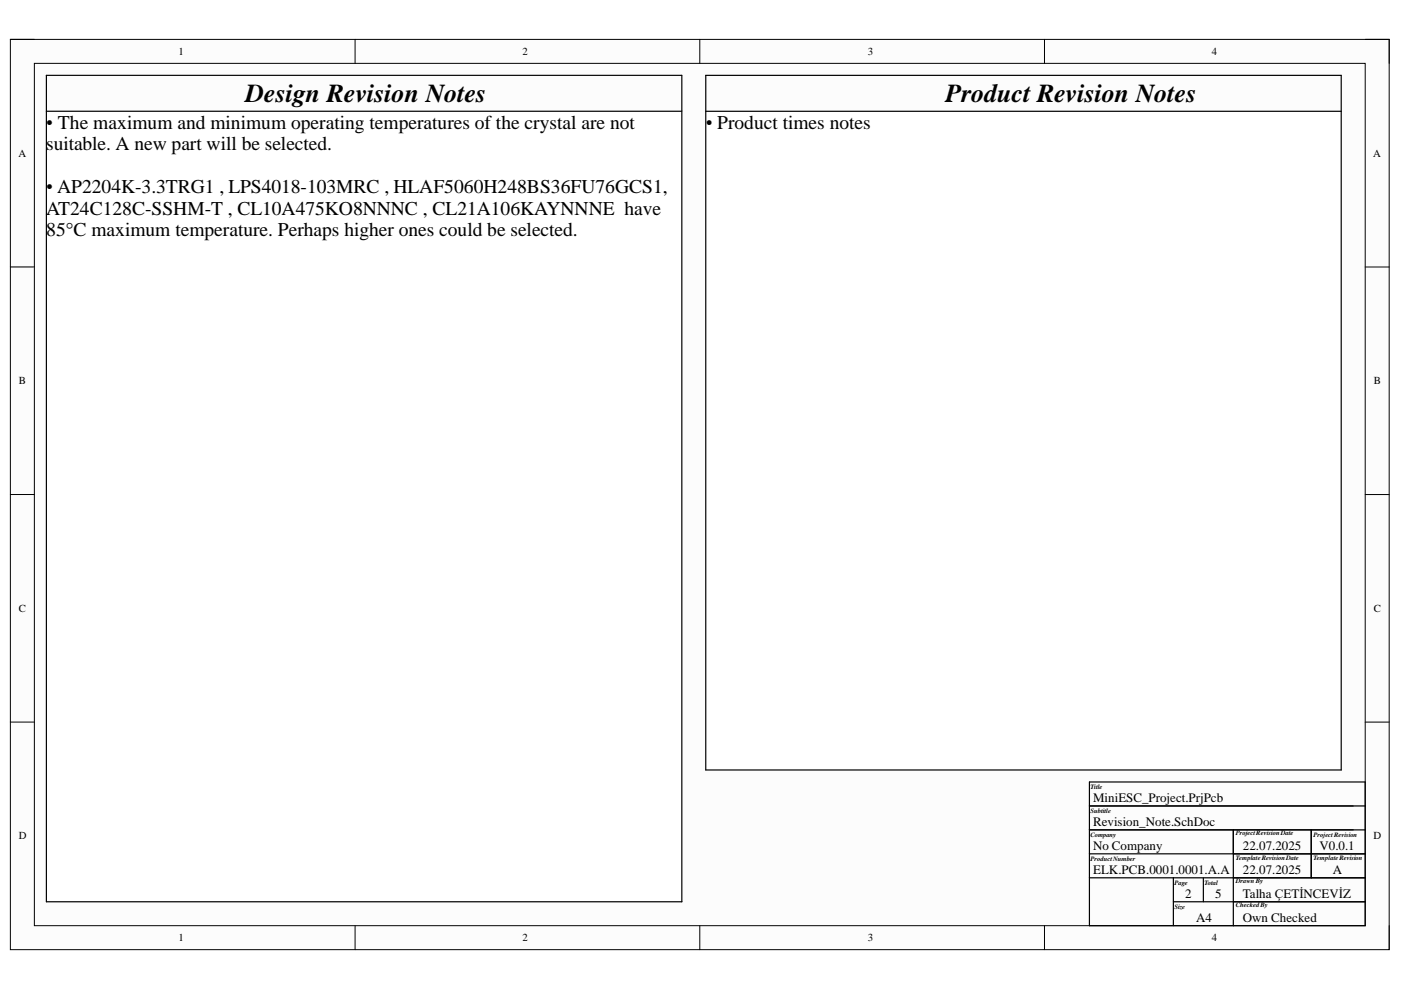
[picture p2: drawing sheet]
<svg xmlns="http://www.w3.org/2000/svg" width="297mm" height="210mm" viewBox="0 0 297 210" stroke-linecap="round" stroke-linejoin="round" font-family="sans-serif">
<defs><g id="words">
<g font-size="5.5">
<text x="52" y="21.6">Design Revision Notes</text>
<text x="200.5" y="21.6">Product Revision Notes</text>
</g>
<g font-size="4.1">
<text x="9.8" y="27.3">• The maximum and minimum operating temperatures of the crystal are not</text>
<text x="149.6" y="27.3">• Product times notes</text>
<text x="9.8" y="31.8">suitable. A new part will be selected.</text>
<text x="9.8" y="40.9">• AP2204K-3.3TRG1 , LPS4018-103MRC , HLAF5060H248BS36FU76GCS1,</text>
<text x="9.8" y="45.5">AT24C128C-SSHM-T , CL10A475KO8NNNC , CL21A106KAYNNNE have</text>
<text x="9.8" y="50.1">85°C maximum temperature. Perhaps higher ones could be selected.</text>
</g>
<g font-size="2.7">
<text x="231.8" y="170">MiniESC_Project.PrjPcb</text>
<text x="231.8" y="175.1">Revision_Note.SchDoc</text>
<text x="231.8" y="180.2">No Company</text>
<text x="231.8" y="185.2">ELK.PCB.0001.0001.A.A</text>
<text x="263.5" y="180.2">22.07.2025</text>
<text x="263.5" y="185.2">22.07.2025</text>
<text x="279.8" y="180.2">V0.0.1</text>
<text x="282.6" y="185.2">A</text>
<text x="251.3" y="190.3">2</text>
<text x="257.6" y="190.3">5</text>
<text x="263.5" y="190.3">Talha ÇETİNCEVİZ</text>
<text x="253.6" y="195.4">A4</text>
<text x="263.5" y="195.4">Own Checked</text>
</g>
<g font-size="2.3">
<text x="37.9" y="11.7">1</text>
<text x="110.8" y="11.7">2</text>
<text x="184" y="11.7">3</text>
<text x="256.9" y="11.7">4</text>
<text x="3.9" y="33.2">A</text>
<text x="291.2" y="33.2">A</text>
<text x="4" y="81.5">B</text>
<text x="291.3" y="81.5">B</text>
<text x="4" y="129.7">C</text>
<text x="291.3" y="129.7">C</text>
<text x="4" y="178">D</text>
<text x="291.2" y="178">D</text>
<text x="37.9" y="199.6">1</text>
<text x="110.8" y="199.6">2</text>
<text x="184" y="199.6">3</text>
<text x="256.9" y="199.6">4</text>
</g>
<g font-size="1.4">
<text x="231.2" y="167.2">Title</text>
<text x="231.2" y="172.3">Subtitle</text>
<text x="231.2" y="177.4">Company</text>
<text x="262" y="177.1">ProjectRevisionDate</text>
<text x="278.5" y="177.4">ProjectRevision</text>
<text x="231.2" y="182.5">ProductNumber</text>
<text x="262" y="182.2">TemplateRevisionDate</text>
<text x="278.5" y="182.2">TemplateRevision</text>
<text x="249" y="187.6">Page</text>
<text x="255.4" y="187.6">Total</text>
<text x="262" y="187.3">Drawn By</text>
<text x="249" y="192.6">Size</text>
<text x="262" y="192.4">CheckedBy</text>
</g>
</g></defs>
<path d="M2.2 8.4h292.3v192.9h-292.3z" fill-rule="evenodd" fill="#fffcf8"/>
<path d="M2.2 8.4h292.3v192.9h-292.3z" fill="none" stroke="#000" stroke-width=".21"/>
<path d="M7.3 13.4h282.1v182.9h-282.1z" fill-rule="evenodd" fill="#fffcf8"/>
<g fill="none" stroke="#000" stroke-width=".21">
<path d="M2.2 8.4h5.1M7.3 13.4h282.1v182.9h-282.1zM75.3 8.4v5M148.4 8.4v5M221.5 8.4v5M289.4 8.4h5.1v5M2.2 56.6h5.1M289.4 56.6h5.1M2.2 104.9h5.1M289.4 104.9h5.1M2.2 153.1h5.1M289.4 153.1h5.1"/>
<path d="M75.3 196.3v5M148.4 196.3v5M221.5 196.3v5M294.5 196.3v5"/>
</g>
<path d="M231 176h58.4M231 165.8h58.4v30.5h-58.4zM231 170.9h58.4M261.5 176v20.3M278 176v10.1M231 181h58.4M231 186.1h58.4M248.8 191.2h40.6M248.8 186.1v10.2M255.1 186.1v5.1" fill="none" stroke="#000" stroke-width=".25"/>
<path d="M9.8 23.6h134.8v167.6h-134.8z" fill-rule="evenodd" fill="#fff"/>
<path d="M9.8 23.6h134.8v167.6h-134.8z" fill="none" stroke="#fff" stroke-width=".21"/>
<path d="M9.8 16h134.8v175.2h-134.8v-175.2M9.8 23.6h134.8" fill="none" stroke="#000" stroke-width=".25"/>
<path d="M149.6 23.6h134.8v139.7h-134.8z" fill-rule="evenodd" fill="#fff"/>
<path d="M149.6 23.6h134.8v139.7h-134.8z" fill="none" stroke="#fff" stroke-width=".21"/>
<path d="M149.6 16h134.8v147.3h-134.8zM149.6 23.6h134.8" fill="none" stroke="#000" stroke-width=".25"/>
<use href="#words"/>
</svg>
